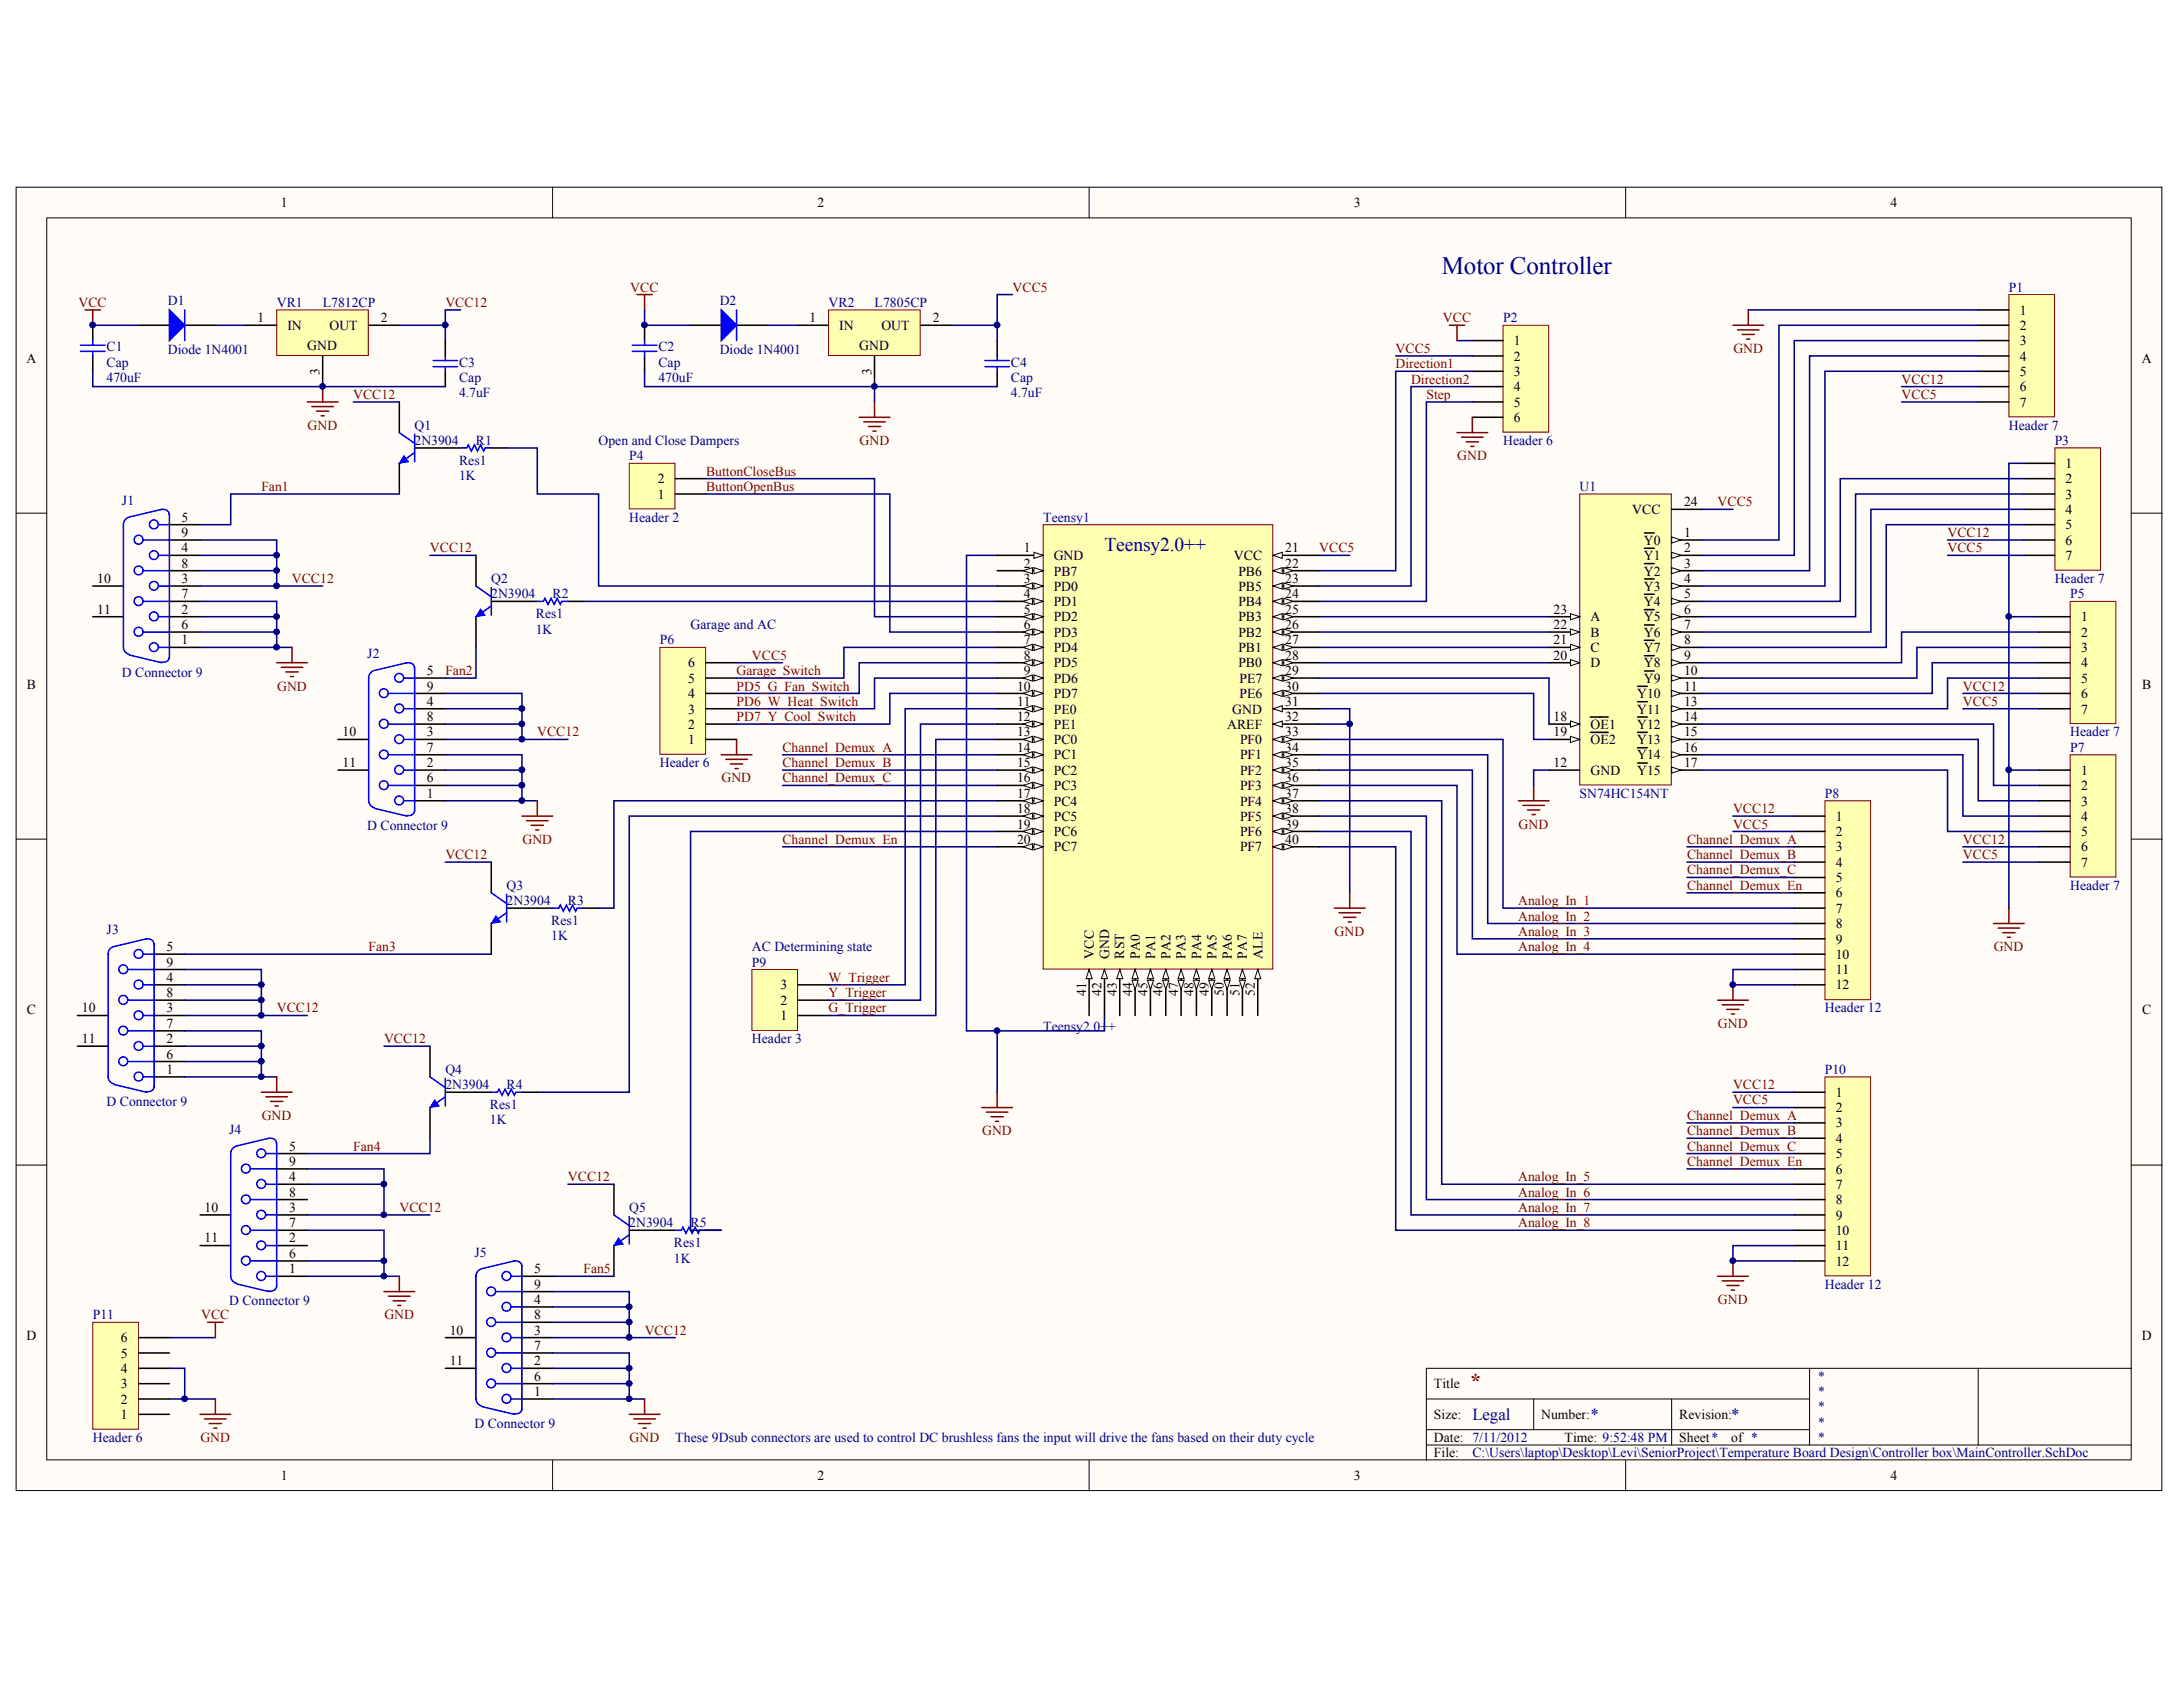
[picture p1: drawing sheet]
<svg xmlns="http://www.w3.org/2000/svg" width="269mm" height="207mm" viewBox="0 0 269 207" stroke-linecap="round" stroke-linejoin="round" font-family="sans-serif">
<defs><g id="words">
<text font-size="3.1" fill="#000080" x="177.6" y="33.7">Motor Controller</text>
<text font-size="2.6" fill="#800000" x="180.9" y="170.9">*</text>
<text font-size="2.4" fill="#000080" x="136" y="67.9">Teensy2.0++</text>
<g font-size="2.1" fill="#000080">
<text x="181.3" y="174.8">Legal</text>
<text x="195.9" y="174.8">*</text>
<text x="213.2" y="174.8">*</text>
</g>
<g font-size="1.7">
<text x="34.6" y="25.5">1</text>
<text x="100.7" y="25.5">2</text>
<text x="166.7" y="25.5">3</text>
<text x="232.8" y="25.5">4</text>
<text x="31.7" y="39.7">1</text>
<text x="35.4" y="40.6">IN</text>
<text x="40.6" y="40.6">OUT</text>
<text x="46.9" y="39.7">2</text>
<text x="99.7" y="39.7">1</text>
<text x="103.4" y="40.6">IN</text>
<text x="108.5" y="40.6">OUT</text>
<text x="114.9" y="39.7">2</text>
<text x="248.7" y="38.7">1</text>
<text x="248.7" y="40.6">2</text>
<text x="3.2" y="44.6">A</text>
<text x="37.8" y="43.1">GND</text>
<text x="39.4" y="46.2" transform="rotate(-90 39.4 46.2)">3</text>
<text x="105.8" y="43.1">GND</text>
<text x="107.3" y="46.2" transform="rotate(-90 107.3 46.2)">3</text>
<text x="186.4" y="42.5">1</text>
<text x="186.4" y="44.4">2</text>
<text x="186.4" y="46.3">3</text>
<text x="248.7" y="42.5">3</text>
<text x="248.7" y="44.4">4</text>
<text x="248.7" y="46.3">5</text>
<text x="263.7" y="44.6">A</text>
<text x="186.4" y="48.2">4</text>
<text x="186.4" y="50.1">5</text>
<text x="186.4" y="52">6</text>
<text x="248.7" y="48.2">6</text>
<text x="248.7" y="50.1">7</text>
<text x="81" y="59.5">2</text>
<text x="254.4" y="57.6">1</text>
<text x="254.4" y="59.5">2</text>
<text x="22.4" y="64.2">5</text>
<text x="81" y="61.4">1</text>
<text x="201" y="63.3">VCC</text>
<text x="207.4" y="62.3">24</text>
<text x="254.4" y="61.4">3</text>
<text x="254.4" y="63.3">4</text>
<text x="254.4" y="65.2">5</text>
<text x="12" y="71.8">10</text>
<text x="22.4" y="71.8">3</text>
<text x="22.4" y="68">4</text>
<text x="22.4" y="69.9">8</text>
<text x="22.4" y="66.1">9</text>
<text x="126.1" y="68">1</text>
<text x="126.1" y="69.9">2</text>
<text x="126.1" y="71.8">3</text>
<text x="129.8" y="69">GND</text>
<text x="129.8" y="70.9">PB7</text>
<text x="151.9" y="69">VCC</text>
<text x="152.5" y="70.9">PB6</text>
<text x="158.3" y="68">21</text>
<text x="158.3" y="69.9">22</text>
<text x="158.3" y="71.8">23</text>
<text x="202.4" y="67.1">Y0</text>
<text x="202.4" y="69">Y1</text>
<text x="202.4" y="70.9">Y2</text>
<text x="207.4" y="66.1">1</text>
<text x="207.4" y="68">2</text>
<text x="207.4" y="69.9">3</text>
<text x="207.4" y="71.8">4</text>
<text x="254.4" y="67.1">6</text>
<text x="254.4" y="69">7</text>
<text x="12" y="75.6">11</text>
<text x="22.4" y="75.6">2</text>
<text x="22.4" y="77.4">6</text>
<text x="22.4" y="73.7">7</text>
<text x="126.1" y="73.7">4</text>
<text x="126.1" y="75.6">5</text>
<text x="126.1" y="77.4">6</text>
<text x="129.8" y="72.7">PD0</text>
<text x="129.8" y="74.6">PD1</text>
<text x="129.8" y="76.5">PD2</text>
<text x="152.5" y="72.7">PB5</text>
<text x="152.5" y="74.6">PB4</text>
<text x="152.5" y="76.5">PB3</text>
<text x="158.3" y="73.7">24</text>
<text x="158.3" y="75.6">25</text>
<text x="158.3" y="77.4">26</text>
<text x="191.3" y="77.4">22</text>
<text x="191.3" y="75.6">23</text>
<text x="195.9" y="76.5">A</text>
<text x="202.4" y="72.7">Y3</text>
<text x="202.4" y="74.6">Y4</text>
<text x="202.4" y="76.5">Y5</text>
<text x="207.4" y="73.7">5</text>
<text x="207.4" y="75.6">6</text>
<text x="207.4" y="77.4">7</text>
<text x="256.3" y="76.5">1</text>
<text x="22.4" y="79.3">1</text>
<text x="52.6" y="83.1">5</text>
<text x="84.7" y="82.2">6</text>
<text x="126.1" y="79.3">7</text>
<text x="126.1" y="81.2">8</text>
<text x="126.1" y="83.1">9</text>
<text x="129.8" y="78.4">PD3</text>
<text x="129.8" y="80.3">PD4</text>
<text x="129.8" y="82.2">PD5</text>
<text x="152.5" y="78.4">PB2</text>
<text x="152.5" y="80.3">PB1</text>
<text x="152.5" y="82.2">PB0</text>
<text x="158.3" y="79.3">27</text>
<text x="158.3" y="81.2">28</text>
<text x="158.3" y="83.1">29</text>
<text x="191.3" y="81.2">20</text>
<text x="191.3" y="79.3">21</text>
<text x="195.9" y="82.2">D</text>
<text x="195.9" y="80.3">C</text>
<text x="195.9" y="78.4">B</text>
<text x="202.4" y="78.4">Y6</text>
<text x="202.4" y="80.3">Y7</text>
<text x="202.4" y="82.2">Y8</text>
<text x="207.4" y="79.3">8</text>
<text x="207.4" y="81.2">9</text>
<text x="207.4" y="83.1">10</text>
<text x="256.3" y="78.4">2</text>
<text x="256.3" y="80.3">3</text>
<text x="256.3" y="82.2">4</text>
<text x="3.3" y="84.8">B</text>
<text x="52.6" y="86.9">4</text>
<text x="52.6" y="88.8">8</text>
<text x="52.6" y="85">9</text>
<text x="84.7" y="89.7">2</text>
<text x="84.7" y="87.8">3</text>
<text x="84.7" y="85.9">4</text>
<text x="84.7" y="84">5</text>
<text x="125.2" y="85">10</text>
<text x="125.2" y="86.9">11</text>
<text x="125.2" y="88.8">12</text>
<text x="129.8" y="84">PD6</text>
<text x="129.8" y="85.9">PD7</text>
<text x="129.8" y="87.8">PE0</text>
<text x="129.8" y="89.7">PE1</text>
<text x="151.1" y="89.7">AREF</text>
<text x="151.7" y="87.8">GND</text>
<text x="152.6" y="84">PE7</text>
<text x="152.6" y="85.9">PE6</text>
<text x="158.3" y="85">30</text>
<text x="158.3" y="86.9">31</text>
<text x="158.3" y="88.8">32</text>
<text x="191.3" y="88.8">18</text>
<text x="195.9" y="89.7">OE1</text>
<text x="201.6" y="85.9">Y10</text>
<text x="201.6" y="87.8">Y11</text>
<text x="201.6" y="89.7">Y12</text>
<text x="202.4" y="84">Y9</text>
<text x="207.4" y="85">11</text>
<text x="207.4" y="86.9">13</text>
<text x="207.4" y="88.8">14</text>
<text x="256.3" y="84">5</text>
<text x="256.3" y="85.9">6</text>
<text x="256.3" y="87.8">7</text>
<text x="263.8" y="84.8">B</text>
<text x="42.2" y="94.5">11</text>
<text x="42.2" y="90.7">10</text>
<text x="52.6" y="94.5">2</text>
<text x="52.6" y="90.7">3</text>
<text x="52.6" y="92.6">7</text>
<text x="84.7" y="91.6">1</text>
<text x="125.2" y="90.7">13</text>
<text x="125.2" y="92.6">14</text>
<text x="125.2" y="94.5">15</text>
<text x="129.8" y="91.6">PC0</text>
<text x="129.8" y="93.5">PC1</text>
<text x="129.8" y="95.4">PC2</text>
<text x="152.7" y="91.6">PF0</text>
<text x="152.7" y="93.5">PF1</text>
<text x="152.7" y="95.4">PF2</text>
<text x="158.3" y="90.7">33</text>
<text x="158.3" y="92.6">34</text>
<text x="158.3" y="94.5">35</text>
<text x="191.3" y="94.5">12</text>
<text x="191.3" y="90.7">19</text>
<text x="195.9" y="95.4">GND</text>
<text x="195.9" y="91.6">OE2</text>
<text x="201.6" y="91.6">Y13</text>
<text x="201.6" y="93.5">Y14</text>
<text x="201.6" y="95.4">Y15</text>
<text x="207.4" y="90.7">15</text>
<text x="207.4" y="92.6">16</text>
<text x="207.4" y="94.5">17</text>
<text x="256.3" y="95.4">1</text>
<text x="52.6" y="98.2">1</text>
<text x="52.6" y="96.3">6</text>
<text x="125.2" y="96.3">16</text>
<text x="125.2" y="98.2">17</text>
<text x="125.2" y="100.1">18</text>
<text x="129.8" y="97.3">PC3</text>
<text x="129.8" y="99.2">PC4</text>
<text x="129.8" y="101">PC5</text>
<text x="152.7" y="97.3">PF3</text>
<text x="152.7" y="99.2">PF4</text>
<text x="152.7" y="101">PF5</text>
<text x="158.3" y="96.3">36</text>
<text x="158.3" y="98.2">37</text>
<text x="158.3" y="100.1">38</text>
<text x="226.1" y="101">1</text>
<text x="256.3" y="97.3">2</text>
<text x="256.3" y="99.2">3</text>
<text x="256.3" y="101">4</text>
<text x="125.2" y="102">19</text>
<text x="125.2" y="103.9">20</text>
<text x="129.8" y="102.9">PC6</text>
<text x="129.8" y="104.8">PC7</text>
<text x="152.7" y="102.9">PF6</text>
<text x="152.7" y="104.8">PF7</text>
<text x="158.3" y="102">39</text>
<text x="158.3" y="103.9">40</text>
<text x="226.1" y="102.9">2</text>
<text x="226.1" y="104.8">3</text>
<text x="226.1" y="106.7">4</text>
<text x="256.3" y="102.9">5</text>
<text x="256.3" y="104.8">6</text>
<text x="256.3" y="106.7">7</text>
<text x="226.1" y="108.6">5</text>
<text x="226.1" y="110.5">6</text>
<text x="226.1" y="112.4">7</text>
<text x="20.5" y="117.1">5</text>
<text x="20.5" y="119">9</text>
<text x="134.7" y="118" transform="rotate(-90 134.7 118)">VCC</text>
<text x="136.6" y="118" transform="rotate(-90 136.6 118)">GND</text>
<text x="138.4" y="118" transform="rotate(-90 138.4 118)">RST</text>
<text x="140.3" y="118" transform="rotate(-90 140.3 118)">PA0</text>
<text x="142.2" y="118" transform="rotate(-90 142.2 118)">PA1</text>
<text x="144.1" y="118" transform="rotate(-90 144.1 118)">PA2</text>
<text x="146" y="118" transform="rotate(-90 146 118)">PA3</text>
<text x="147.9" y="118" transform="rotate(-90 147.9 118)">PA4</text>
<text x="149.8" y="118" transform="rotate(-90 149.8 118)">PA5</text>
<text x="151.7" y="118" transform="rotate(-90 151.7 118)">PA6</text>
<text x="153.5" y="118" transform="rotate(-90 153.5 118)">PA7</text>
<text x="155.4" y="118" transform="rotate(-90 155.4 118)">ALE</text>
<text x="226.1" y="114.3">8</text>
<text x="226.1" y="116.2">9</text>
<text x="226.1" y="118.1">10</text>
<text x="226.1" y="119.9">11</text>
<text x="3.3" y="124.9">C</text>
<text x="10.1" y="124.6">10</text>
<text x="20.5" y="124.6">3</text>
<text x="20.5" y="120.9">4</text>
<text x="20.5" y="122.8">8</text>
<text x="96.1" y="125.6">1</text>
<text x="96.1" y="123.7">2</text>
<text x="96.1" y="121.8">3</text>
<text x="133.8" y="122.6" transform="rotate(-90 133.8 122.6)">41</text>
<text x="135.6" y="122.6" transform="rotate(-90 135.6 122.6)">42</text>
<text x="137.5" y="122.6" transform="rotate(-90 137.5 122.6)">43</text>
<text x="139.4" y="122.6" transform="rotate(-90 139.4 122.6)">44</text>
<text x="141.3" y="122.6" transform="rotate(-90 141.3 122.6)">45</text>
<text x="143.2" y="122.6" transform="rotate(-90 143.2 122.6)">46</text>
<text x="145.1" y="122.6" transform="rotate(-90 145.1 122.6)">47</text>
<text x="147" y="122.6" transform="rotate(-90 147 122.6)">48</text>
<text x="148.9" y="122.6" transform="rotate(-90 148.9 122.6)">49</text>
<text x="150.7" y="122.6" transform="rotate(-90 150.7 122.6)">50</text>
<text x="152.6" y="122.6" transform="rotate(-90 152.6 122.6)">51</text>
<text x="154.5" y="122.6" transform="rotate(-90 154.5 122.6)">52</text>
<text x="226.1" y="121.8">12</text>
<text x="263.8" y="124.9">C</text>
<text x="10.1" y="128.4">11</text>
<text x="20.5" y="128.4">2</text>
<text x="20.5" y="130.3">6</text>
<text x="20.5" y="126.5">7</text>
<text x="20.5" y="132.2">1</text>
<text x="226.1" y="135.1">1</text>
<text x="226.1" y="136.9">2</text>
<text x="35.6" y="141.7">5</text>
<text x="35.6" y="143.5">9</text>
<text x="226.1" y="138.8">3</text>
<text x="226.1" y="140.7">4</text>
<text x="226.1" y="142.6">5</text>
<text x="25.2" y="149.2">10</text>
<text x="35.6" y="149.2">3</text>
<text x="35.6" y="145.4">4</text>
<text x="35.6" y="147.3">8</text>
<text x="226.1" y="144.5">6</text>
<text x="226.1" y="146.4">7</text>
<text x="226.1" y="148.2">8</text>
<text x="25.2" y="153">11</text>
<text x="35.6" y="153">2</text>
<text x="35.6" y="154.9">6</text>
<text x="35.6" y="151.1">7</text>
<text x="226.1" y="150.1">9</text>
<text x="226.1" y="152">10</text>
<text x="226.1" y="153.9">11</text>
<text x="226.1" y="155.8">12</text>
<text x="35.6" y="156.8">1</text>
<text x="65.8" y="160.6">4</text>
<text x="65.8" y="156.8">5</text>
<text x="65.8" y="158.7">9</text>
<text x="3.2" y="165">D</text>
<text x="14.9" y="167.1">5</text>
<text x="14.9" y="165.3">6</text>
<text x="55.4" y="164.3">10</text>
<text x="65.8" y="164.3">3</text>
<text x="65.8" y="166.2">7</text>
<text x="65.8" y="162.4">8</text>
<text x="263.7" y="165">D</text>
<text x="14.9" y="172.8">2</text>
<text x="14.9" y="170.9">3</text>
<text x="14.9" y="169">4</text>
<text x="55.4" y="168.1">11</text>
<text x="65.8" y="171.9">1</text>
<text x="65.8" y="168.1">2</text>
<text x="65.8" y="170">6</text>
<text x="176.6" y="170.9">Title</text>
<text x="14.9" y="174.7">1</text>
<text x="176.6" y="174.7">Size:</text>
<text x="176.6" y="177.5">Date: 7/11/2012</text>
<text x="176.6" y="179.4">File:</text>
<text x="189.8" y="174.7">Number:</text>
<text x="192.7" y="177.5">Time: 9:52:48 PM</text>
<text x="206.8" y="174.7">Revision:</text>
<text x="206.8" y="177.5">Sheet*</text>
<text x="213.2" y="177.5">of *</text>
<text x="34.6" y="182.3">1</text>
<text x="100.7" y="182.3">2</text>
<text x="166.7" y="182.3">3</text>
<text x="232.8" y="182.3">4</text>
</g>
<g font-size="1.7" fill="#800000">
<text x="77.6" y="35.9">VCC</text>
<text x="124.7" y="35.9">VCC5</text>
<text x="9.7" y="37.8">VCC</text>
<text x="54.8" y="37.8">VCC12</text>
<text x="177.7" y="39.7">VCC</text>
<text x="171.9" y="43.5">VCC5</text>
<text x="171.9" y="45.4">Direction1</text>
<text x="173.8" y="47.3">Direction2</text>
<text x="213.4" y="43.5">GND</text>
<text x="234.2" y="47.3">VCC12</text>
<text x="37.9" y="52.9">GND</text>
<text x="43.5" y="49.1">VCC12</text>
<text x="175.7" y="49.1">Step</text>
<text x="234.2" y="49.1">VCC5</text>
<text x="86.9" y="58.5">ButtonCloseBus</text>
<text x="105.8" y="54.8">GND</text>
<text x="179.4" y="56.7">GND</text>
<text x="32.2" y="60.4">Fan1</text>
<text x="86.9" y="60.4">ButtonOpenBus</text>
<text x="211.5" y="62.3">VCC5</text>
<text x="35.9" y="71.8">VCC12</text>
<text x="52.9" y="68">VCC12</text>
<text x="162.4" y="68">VCC5</text>
<text x="239.8" y="68">VCC5</text>
<text x="239.8" y="66.1">VCC12</text>
<text x="54.8" y="83.1">Fan2</text>
<text x="90.7" y="83.1">Garage_Switch</text>
<text x="92.6" y="81.2">VCC5</text>
<text x="34.1" y="85">GND</text>
<text x="90.7" y="85">PD5_G_Fan_Switch</text>
<text x="90.7" y="88.8">PD7_Y_Cool_Switch</text>
<text x="90.7" y="86.9">PD6_W_Heat_Switch</text>
<text x="241.7" y="86.9">VCC5</text>
<text x="241.7" y="85">VCC12</text>
<text x="66.1" y="90.7">VCC12</text>
<text x="96.3" y="92.6">Channel_Demux_A</text>
<text x="96.3" y="94.5">Channel_Demux_B</text>
<text x="88.8" y="96.3">GND</text>
<text x="96.3" y="96.3">Channel_Demux_C</text>
<text x="213.4" y="100.1">VCC12</text>
<text x="54.8" y="105.8">VCC12</text>
<text x="64.3" y="103.9">GND</text>
<text x="96.3" y="103.9">Channel_Demux_En</text>
<text x="187" y="102">GND</text>
<text x="207.8" y="103.9">Channel_Demux_A</text>
<text x="207.8" y="105.8">Channel_Demux_B</text>
<text x="207.8" y="107.7">Channel_Demux_C</text>
<text x="213.4" y="102">VCC5</text>
<text x="241.7" y="105.8">VCC5</text>
<text x="241.7" y="103.9">VCC12</text>
<text x="187" y="111.4">Analog_In_1</text>
<text x="187" y="113.3">Analog_In_2</text>
<text x="207.8" y="109.6">Channel_Demux_En</text>
<text x="45.4" y="117.1">Fan3</text>
<text x="164.3" y="115.2">GND</text>
<text x="187" y="115.2">Analog_In_3</text>
<text x="187" y="117.1">Analog_In_4</text>
<text x="245.5" y="117.1">GND</text>
<text x="34.1" y="124.6">VCC12</text>
<text x="102" y="124.6">G_Trigger</text>
<text x="102" y="122.8">Y_Trigger</text>
<text x="102" y="120.9">W_Trigger</text>
<text x="47.3" y="128.4">VCC12</text>
<text x="211.6" y="126.5">GND</text>
<text x="32.2" y="137.9">GND</text>
<text x="207.8" y="137.9">Channel_Demux_A</text>
<text x="213.4" y="134.1">VCC12</text>
<text x="213.4" y="136">VCC5</text>
<text x="43.5" y="141.7">Fan4</text>
<text x="120.9" y="139.8">GND</text>
<text x="207.8" y="139.8">Channel_Demux_B</text>
<text x="207.8" y="141.7">Channel_Demux_C</text>
<text x="207.8" y="143.5">Channel_Demux_En</text>
<text x="49.2" y="149.2">VCC12</text>
<text x="69.9" y="145.4">VCC12</text>
<text x="187" y="145.4">Analog_In_5</text>
<text x="187" y="147.3">Analog_In_6</text>
<text x="187" y="149.2">Analog_In_7</text>
<text x="187" y="151.1">Analog_In_8</text>
<text x="71.8" y="156.8">Fan5</text>
<text x="211.6" y="160.6">GND</text>
<text x="24.8" y="162.4">VCC</text>
<text x="47.3" y="162.4">GND</text>
<text x="79.4" y="164.3">VCC12</text>
<text x="24.7" y="177.5">GND</text>
<text x="77.5" y="177.5">GND</text>
</g>
<g font-size="1.7" fill="#000080">
<text x="247.4" y="35.9">P1</text>
<text x="20.7" y="37.6">D1</text>
<text x="34.1" y="37.8">VR1</text>
<text x="39.7" y="37.8">L7812CP</text>
<text x="88.6" y="37.6">D2</text>
<text x="102" y="37.8">VR2</text>
<text x="107.7" y="37.8">L7805CP</text>
<text x="185.1" y="39.7">P2</text>
<text x="13.1" y="47">470uF</text>
<text x="13.1" y="43.2">C1</text>
<text x="13.1" y="45.1">Cap</text>
<text x="20.7" y="43.6">Diode 1N4001</text>
<text x="56.5" y="45.1">C3</text>
<text x="56.5" y="47">Cap</text>
<text x="81.1" y="47">470uF</text>
<text x="81.1" y="43.2">C2</text>
<text x="81.1" y="45.1">Cap</text>
<text x="88.6" y="43.6">Diode 1N4001</text>
<text x="124.5" y="45.1">C4</text>
<text x="124.5" y="47">Cap</text>
<text x="51" y="52.9">Q1</text>
<text x="56.5" y="48.9">4.7uF</text>
<text x="124.5" y="48.9">4.7uF</text>
<text x="247.4" y="52.9">Header 7</text>
<text x="51" y="54.8">2N3904</text>
<text x="56.5" y="59.1">1K</text>
<text x="56.5" y="57.2">Res1</text>
<text x="58.6" y="54.8">R1</text>
<text x="73.7" y="54.8">Open and Close Dampers</text>
<text x="77.5" y="56.7">P4</text>
<text x="185.1" y="54.8">Header 6</text>
<text x="253" y="54.8">P3</text>
<text x="15" y="62.1">J1</text>
<text x="77.5" y="64.2">Header 2</text>
<text x="128.4" y="64.2">Teensy1</text>
<text x="194.5" y="60.4">U1</text>
<text x="60.5" y="71.8">Q2</text>
<text x="253" y="71.8">Header 7</text>
<text x="60.5" y="73.7">2N3904</text>
<text x="66" y="76.1">Res1</text>
<text x="68" y="73.7">R2</text>
<text x="85" y="77.4">Garage and AC</text>
<text x="254.9" y="73.7">P5</text>
<text x="15" y="83.3">D Connector 9</text>
<text x="45.2" y="81">J2</text>
<text x="66" y="78">1K</text>
<text x="81.2" y="79.3">P6</text>
<text x="81.2" y="94.5">Header 6</text>
<text x="254.9" y="90.7">Header 7</text>
<text x="254.9" y="92.6">P7</text>
<text x="194.5" y="98.2">SN74HC154NT</text>
<text x="224.7" y="98.2">P8</text>
<text x="45.2" y="102.2">D Connector 9</text>
<text x="62.4" y="109.6">Q3</text>
<text x="62.4" y="111.4">2N3904</text>
<text x="67.9" y="113.9">Res1</text>
<text x="69.9" y="111.4">R3</text>
<text x="254.9" y="109.6">Header 7</text>
<text x="13.1" y="115">J3</text>
<text x="67.9" y="115.8">1K</text>
<text x="92.6" y="119">P9</text>
<text x="92.6" y="117.1">AC Determining state</text>
<text x="224.7" y="124.6">Header 12</text>
<text x="92.6" y="128.4">Header 3</text>
<text x="128.4" y="126.9">Teensy2.0++</text>
<text x="13.1" y="136.2">D Connector 9</text>
<text x="54.8" y="132.2">Q4</text>
<text x="54.8" y="134.1">2N3904</text>
<text x="60.3" y="136.6">Res1</text>
<text x="62.4" y="134.1">R4</text>
<text x="224.7" y="132.2">P10</text>
<text x="28.2" y="139.6">J4</text>
<text x="60.3" y="138.4">1K</text>
<text x="77.5" y="149.2">Q5</text>
<text x="58.4" y="154.7">J5</text>
<text x="77.5" y="151.1">2N3904</text>
<text x="83" y="155.5">1K</text>
<text x="83" y="153.6">Res1</text>
<text x="85" y="151.1">R5</text>
<text x="28.2" y="160.7">D Connector 9</text>
<text x="224.7" y="158.7">Header 12</text>
<text x="11.4" y="162.4">P11</text>
<text x="223.8" y="170">*</text>
<text x="223.8" y="171.9">*</text>
<text x="223.8" y="173.7">*</text>
<text x="11.4" y="177.5">Header 6</text>
<text x="58.4" y="175.9">D Connector 9</text>
<text x="83.1" y="177.5">These 9Dsub connectors are used to control DC brushless fans the input will drive the fans based on their duty cycle</text>
<text x="181.3" y="179.4">C:\Users\laptop\Desktop\Levi\SeniorProject\Temperature Board Design\Controller box\MainController.SchDoc</text>
<text x="223.8" y="175.6">*</text>
<text x="223.8" y="177.5">*</text>
</g>
</g></defs>
<g fill="#fffcf8" stroke="#000" stroke-width=".12">
<path d="M2 23h264.2v160.5h-264.2z"/>
<path d="M5.8 26.8h256.6v152.9h-256.6z"/>
</g>
<g fill="none" stroke="#000" stroke-width=".12">
<path d="M68 23v3.8M134.1 23v3.8M200.2 23v3.8M2 63.2h3.8M262.5 63.2h3.8M2 103.3h3.8M262.5 103.3h3.8M2 143.4h3.8M262.5 143.4h3.8M68 179.8v3.8M134.1 179.8v3.8M175.6 172.2h47.2"/>
<path d="M175.6 177.9h86.9M175.6 176h47.2M188.9 172.2v3.8M200.2 179.8v3.8M205.8 172.2v5.7M222.8 168.5v9.4M243.6 168.5h-68v11.3M262.5 168.5h-18.9v9.4"/>
</g>
<g fill="none" stroke="#00f" stroke-width=".19">
<path d="M22.7 38.2v3.7M9.9 43.3h3M9.9 42.5h3M11.4 41.9v.6M11.4 43.3v.5M53.3 45.1h3M53.3 44.4h3M54.8 43.8v.6M54.8 45.1v.6M15.9 63.7a.92 .92 0 0 0-.7 .9v15.1a.92 .92 0 0 0 .7 .9M17.6 77.8h3.3M17.6 74h3.3"/>
<path d="M17.6 70.3h3.3M17.6 66.5h3.3M19.5 75.9h1.4M19.5 79.7h1.4M19.5 72.1h1.4M19.5 68.4h1.4M19.5 64.6h1.4M19.8 62.7a.71 .71 0 0 1 1 .6M19.9 62.7l-3.9 1M20.9 63.3v17.7M16 80.6l3.9 1M20.8 81a.69 .69 0 0 1-1 .5"/>
<path d="M46.1 82.5a.93 .93 0 0 0-.7 1v15.1a.92 .92 0 0 0 .7 .9M46.2 99.5l3.9 1M47.9 96.7h3.2M47.9 92.9h3.2M47.9 89.1h3.2M47.9 85.4h3.2M49.7 94.8h1.4M49.7 98.6h1.4M49.7 91h1.4M49.7 87.3h1.4M49.7 83.5h1.4M50 81.6a.71 .71 0 0 1 1 .6"/>
<path d="M50.1 81.6l-3.9 .9M51 99.9a.69 .69 0 0 1-1 .5M51.1 82.2v17.7M14 116.5a.93 .93 0 0 0-.7 1v15.1a.92 .92 0 0 0 .7 .8M15.8 119.4h3.2M17.6 117.5h1.4M17.9 115.6a.71 .71 0 0 1 1 .6M18 115.6l-3.9 .9M19 116.2v17.7M14.1 133.5l3.9 1M15.8 130.7h3.2M15.8 126.9h3.2"/>
<path d="M15.8 123.1h3.2M17.6 128.8h1.4M17.6 132.6h1.4M17.6 125h1.4M17.6 121.2h1.4M18.9 133.8a.69 .69 0 0 1-.9 .6M29.1 141.1a.92 .92 0 0 0-.7 .9v15.1a.92 .92 0 0 0 .7 .9M29.2 158.1l3.9 .9M30.9 155.2h3.2M30.9 151.5h3.2M30.9 147.7h3.2M30.9 143.9h3.2"/>
<path d="M32.8 157.1h1.3M32.8 153.4h1.3M32.8 149.6h1.3M32.8 145.8h1.3M32.8 142h1.3M33 140.2a.71 .71 0 0 1 1 .6M33.1 140.1l-3.9 1M34 158.4a.69 .69 0 0 1-.9 .5M34.1 140.7v17.8M59.3 156.2a.92 .92 0 0 0-.7 .9v15.1a.92 .92 0 0 0 .7 .9M61.1 159h3.2M63 157.1h1.3"/>
<path d="M63.2 155.3a.71 .71 0 0 1 1 .6M63.3 155.2l-3.9 1M64.3 155.8v17.8M59.4 173.2l3.9 .9M61.1 170.3h3.2M61.1 166.6h3.2M61.1 162.8h3.2M63 168.5h1.3M63 172.2h1.3M63 164.7h1.3M63 160.9h1.3M64.2 173.5a.69 .69 0 0 1-.9 .5"/>
<circle cx="17.1" cy="66.4" r=".55"/>
<circle cx="17.1" cy="77.8" r=".55"/>
<circle cx="17.1" cy="70.2" r=".54"/>
<circle cx="17.1" cy="74" r=".54"/>
<circle cx="19" cy="64.6" r=".55"/>
<circle cx="19" cy="75.9" r=".55"/>
<circle cx="19" cy="79.7" r=".54"/>
<circle cx="19" cy="68.3" r=".54"/>
<circle cx="19" cy="72.1" r=".54"/>
<circle cx="47.3" cy="89.1" r=".55"/>
<circle cx="47.3" cy="96.7" r=".54"/>
<circle cx="47.3" cy="85.3" r=".54"/>
<circle cx="47.3" cy="92.9" r=".54"/>
<circle cx="49.2" cy="98.5" r=".55"/>
<circle cx="49.2" cy="87.2" r=".55"/>
<circle cx="49.2" cy="94.8" r=".54"/>
<circle cx="49.2" cy="83.5" r=".54"/>
<circle cx="49.2" cy="91" r=".54"/>
<circle cx="15.2" cy="119.3" r=".54"/>
<circle cx="17.1" cy="117.4" r=".54"/>
<circle cx="15.2" cy="123.1" r=".55"/>
<circle cx="15.2" cy="126.9" r=".54"/>
<circle cx="15.2" cy="130.7" r=".54"/>
<circle cx="17.1" cy="132.5" r=".55"/>
<circle cx="17.1" cy="121.2" r=".55"/>
<circle cx="17.1" cy="125" r=".54"/>
<circle cx="17.1" cy="128.8" r=".54"/>
<circle cx="30.3" cy="143.9" r=".55"/>
<circle cx="30.3" cy="155.2" r=".55"/>
<circle cx="30.3" cy="151.4" r=".54"/>
<circle cx="30.3" cy="147.7" r=".54"/>
<circle cx="32.2" cy="145.8" r=".55"/>
<circle cx="32.2" cy="157.1" r=".55"/>
<circle cx="32.2" cy="153.3" r=".54"/>
<circle cx="32.2" cy="149.5" r=".54"/>
<circle cx="32.2" cy="142" r=".54"/>
<circle cx="60.5" cy="159" r=".54"/>
<circle cx="62.4" cy="157.1" r=".55"/>
<circle cx="60.5" cy="166.5" r=".55"/>
<circle cx="60.5" cy="162.8" r=".54"/>
<circle cx="60.5" cy="170.3" r=".54"/>
<circle cx="62.4" cy="168.4" r=".55"/>
<circle cx="62.4" cy="160.9" r=".54"/>
<circle cx="62.4" cy="172.2" r=".54"/>
<circle cx="62.4" cy="164.7" r=".54"/>
</g>
<g fill="none" stroke="#000" stroke-width=".19">
<path d="M11.4 40v1.9M11.4 43.8v1.9M17.1 40h3.8M22.7 40h3.8M54.8 41.9v1.9M54.8 45.7v1.9M11.4 75.9h3.8M11.4 72.1h3.8M20.9 79.7h3.7M20.9 75.9h3.7M20.9 72.1h3.7M20.9 68.4h3.7"/>
<path d="M20.9 64.6h3.7M20.9 77.8h3.7M20.9 74h3.7M20.9 70.3h3.7M20.9 66.5h3.7M41.6 94.8h3.8M41.6 91h3.8M51.1 98.6h3.7M51.1 94.8h3.7M51.1 91h3.7M51.1 87.3h3.7M51.1 83.5h3.7"/>
<path d="M51.1 96.7h3.7M51.1 92.9h3.7M51.1 89.1h3.7M51.1 85.4h3.7M19 117.5h3.7M19 119.4h3.7M9.5 128.8h3.8M9.5 125h3.8M19 132.6h3.7M19 128.8h3.7M19 125h3.7M19 121.2h3.7"/>
<path d="M19 130.7h3.7M19 126.9h3.7M19 123.1h3.7M24.6 153.4h3.8M24.6 149.6h3.8M34.1 157.1h3.7M34.1 153.4h3.7M34.1 149.6h3.7M34.1 145.8h3.7M34.1 142h3.7M34.1 155.2h3.7M34.1 151.5h3.7"/>
<path d="M34.1 147.7h3.7M34.1 143.9h3.7M64.3 157.1h3.7M64.3 159h3.7M54.8 168.5h3.8M54.8 164.7h3.8M64.3 172.2h3.7M64.3 168.5h3.7M64.3 164.7h3.7M64.3 160.9h3.7M64.3 170.3h3.7M64.3 166.6h3.7"/>
<path d="M64.3 162.8h3.7"/>
</g>
<g fill="none" stroke="#000080" stroke-width=".19">
<path d="M11.4 45.7v1.9h43.4M26.5 40h3.8M49.2 40h5.6M24.6 79.7h11.4M24.6 72.1h15.1M24.6 75.9h9.5M24.6 68.4h9.5M34.1 70.3v1.8M34.1 77.8v1.9M71.8 74h51M54.8 98.6h11.4M54.8 91h15.1"/>
<path d="M54.8 94.8h9.5M54.8 87.3h9.5M22.7 132.6h11.4M22.7 125h15.1M22.7 128.8h9.5M22.7 121.2h9.5M37.8 157.1h11.4M37.8 149.6h15.1M37.8 145.8h9.5M47.3 155.2v1.9M68 159h9.5v5.7M68 166.6h9.5v5.6"/>
<path d="M68 172.2h11.4M68 164.7h15.2M68 168.5h9.5M68 160.9h9.5"/>
</g>
<g fill="none" stroke="#800000" stroke-width=".19">
<path d="M37.8 49.5h3.8M38.4 50.1h2.7M39 50.6h1.5M39.5 51.2h.4M39.7 47.6v1.9M36 79.7v1.9M34.1 81.6h3.7M34.6 82.2h2.7M35.2 82.7h1.5M35.8 83.3h.3M66.2 98.6v1.9M64.3 100.5h3.7"/>
<path d="M64.8 101h2.7M65.4 101.6h1.5M66 102.2h.4M32.2 134.5h3.8M32.8 135h2.6M33.3 135.6h1.5M33.9 136.2h.4M34.1 132.6v1.9M47.3 159h3.8M47.9 159.6h2.6M49.2 157.1v1.9M48.4 160.2h1.5"/>
<path d="M49 160.7h.4M77.5 174.1h3.8M78.1 174.7h2.6M78.6 175.3h1.5M79.2 175.8h.4M79.4 172.2v1.9"/>
</g>
<path d="M20.9 38.2l1.8 1.8-1.8 1.9z" fill="#00f" stroke="#00f" stroke-width=".19"/>
<path d="M34.1 38.2h11.3v5.6h-11.3z" fill="#ffffb0" stroke="#800000" stroke-width=".12"/>
<path d="M30.3 40h3.8M39.7 43.8v3.8M45.4 40h3.8M79.4 40v1.9M79.4 43.8v1.9M85 40h3.8M90.7 40h3.8M122.8 41.9v1.9M122.8 45.7v1.9" fill="none" stroke="#000" stroke-width=".19"/>
<path d="M10.5 38.2h1.9M11.4 38.2v1.8M105.8 51.4h3.8M106.4 51.9h2.6M106.9 52.5h1.5M107.5 53.1h.4M107.7 49.5v1.9" fill="none" stroke="#800000" stroke-width=".19"/>
<path d="M56.7 38.2h-1.9v3.7M11.4 40h5.7M79.4 45.7v1.9h43.4M94.5 40h3.8M117.1 40h5.7" fill="none" stroke="#000080" stroke-width=".19"/>
<path d="M90.7 38.2v3.7M77.9 43.3h3M77.9 42.5h3M79.4 41.9v.6M79.4 43.3v.5M121.3 45.1h3M121.3 44.4h3M122.8 43.8v.6M122.8 45.1v.6" fill="none" stroke="#00f" stroke-width=".19"/>
<path d="M88.8 38.2l1.9 1.8-1.9 1.9z" fill="#00f" stroke="#00f" stroke-width=".19"/>
<path d="M102 38.2h11.3v5.6h-11.3z" fill="#ffffb0" stroke="#800000" stroke-width=".12"/>
<path d="M98.3 40h3.7M107.7 43.8v3.8M113.4 40h3.7" fill="none" stroke="#000" stroke-width=".19"/>
<path d="M78.4 36.3h1.9M79.4 36.3v1.9M164.3 111.8h3.8M164.9 112.4h2.6M165.5 112.9h1.5M166 113.5h.4M166.2 109.9v1.9M120.9 136.4h3.8M121.5 136.9h2.6M122 137.5h1.5M122.6 138.1h.4M122.8 134.5v1.9" fill="none" stroke="#800000" stroke-width=".19"/>
<path d="M79.4 38.2v1.8h5.6M124.7 36.3h-1.9v5.6M107.7 47.6v1.9M24.6 74h9.5v3.8h-9.5M24.6 66.5h9.5v3.8h-9.5M122.8 68.4h-3.8v58.5h3.8M54.8 96.7h9.5M54.8 89.1h9.5M162.4 87.3h3.8v22.6M22.7 130.7h9.5M22.7 123.1h9.5M37.8 143.9h9.5v5.7" fill="none" stroke="#000080" stroke-width=".19"/>
<path d="M194.5 60.8h11.3v35.8h-11.3z" fill="#ffffb0" stroke="#800000" stroke-width=".12"/>
<path d="M205.8 66.5h3.8" fill="none" stroke="#000" stroke-width=".19"/>
<path d="M205.8 66.1l1.2 .4-1.2 .4z" fill="#fffcf8" stroke="#000" stroke-width=".12"/>
<path d="M202.5 65.6h1.2M205.8 68.4h3.8" fill="none" stroke="#000" stroke-width=".19"/>
<path d="M205.8 68l1.2 .4-1.2 .3z" fill="#fffcf8" stroke="#000" stroke-width=".12"/>
<path d="M202.5 67.5h1.2M205.8 70.3h3.8" fill="none" stroke="#000" stroke-width=".19"/>
<path d="M205.8 69.9l1.2 .4-1.2 .3z" fill="#fffcf8" stroke="#000" stroke-width=".12"/>
<path d="M202.5 69.4h1.2M205.8 72.1h3.8" fill="none" stroke="#000" stroke-width=".19"/>
<path d="M205.8 71.8l1.2 .3-1.2 .4z" fill="#fffcf8" stroke="#000" stroke-width=".12"/>
<path d="M202.5 71.3h1.2M205.8 74h3.8" fill="none" stroke="#000" stroke-width=".19"/>
<path d="M205.8 73.7l1.2 .3-1.2 .4z" fill="#fffcf8" stroke="#000" stroke-width=".12"/>
<path d="M202.5 73.2h1.2M205.8 75.9h3.8" fill="none" stroke="#000" stroke-width=".19"/>
<path d="M205.8 75.5l1.2 .4-1.2 .4z" fill="#fffcf8" stroke="#000" stroke-width=".12"/>
<path d="M202.5 75.1h1.2M205.8 77.8h3.8" fill="none" stroke="#000" stroke-width=".19"/>
<path d="M205.8 77.4l1.2 .4-1.2 .4z" fill="#fffcf8" stroke="#000" stroke-width=".12"/>
<path d="M202.5 76.9h1.2M205.8 79.7h3.8" fill="none" stroke="#000" stroke-width=".19"/>
<path d="M205.8 79.3l1.2 .4-1.2 .4z" fill="#fffcf8" stroke="#000" stroke-width=".12"/>
<path d="M202.5 78.8h1.2M205.8 81.6h3.8" fill="none" stroke="#000" stroke-width=".19"/>
<path d="M205.8 81.2l1.2 .4-1.2 .4z" fill="#fffcf8" stroke="#000" stroke-width=".12"/>
<path d="M202.5 80.7h1.2M205.8 83.5h3.8" fill="none" stroke="#000" stroke-width=".19"/>
<path d="M205.8 83.1l1.2 .4-1.2 .4z" fill="#fffcf8" stroke="#000" stroke-width=".12"/>
<path d="M202.5 82.6h1.2M205.8 85.4h3.8" fill="none" stroke="#000" stroke-width=".19"/>
<path d="M205.8 85l1.2 .4-1.2 .3z" fill="#fffcf8" stroke="#000" stroke-width=".12"/>
<path d="M190.7 94.8h3.8M201.7 84.5h1.1M205.8 87.3h3.8" fill="none" stroke="#000" stroke-width=".19"/>
<path d="M205.8 86.9l1.2 .4-1.2 .3z" fill="#fffcf8" stroke="#000" stroke-width=".12"/>
<path d="M201.7 86.4h1.1M205.8 89.1h3.8" fill="none" stroke="#000" stroke-width=".19"/>
<path d="M205.8 88.8l1.2 .3-1.2 .4z" fill="#fffcf8" stroke="#000" stroke-width=".12"/>
<path d="M201.7 88.3h1.1M205.8 91h3.8" fill="none" stroke="#000" stroke-width=".19"/>
<path d="M205.8 90.7l1.2 .3-1.2 .4z" fill="#fffcf8" stroke="#000" stroke-width=".12"/>
<path d="M201.7 90.2h1.1M205.8 92.9h3.8" fill="none" stroke="#000" stroke-width=".19"/>
<path d="M205.8 92.5l1.2 .4-1.2 .4z" fill="#fffcf8" stroke="#000" stroke-width=".12"/>
<path d="M201.7 92.1h1.1M205.8 94.8h3.8" fill="none" stroke="#000" stroke-width=".19"/>
<path d="M205.8 94.4l1.2 .4-1.2 .4z" fill="#fffcf8" stroke="#000" stroke-width=".12"/>
<path d="M190.7 89.1h3.8M201.7 93.9h1.1" fill="none" stroke="#000" stroke-width=".19"/>
<path d="M193.4 88.8l1.1 .3-1.1 .4z" fill="#fffcf8" stroke="#000" stroke-width=".12"/>
<path d="M190.7 91h3.8M195.8 88.3h2.2" fill="none" stroke="#000" stroke-width=".19"/>
<path d="M193.4 90.7l1.1 .3-1.1 .4z" fill="#fffcf8" stroke="#000" stroke-width=".12"/>
<path d="M190.7 81.6h3.8M195.8 90.2h2.2" fill="none" stroke="#000" stroke-width=".19"/>
<path d="M193.4 81.2l1.1 .4-1.1 .4z" fill="#fffcf8" stroke="#000" stroke-width=".12"/>
<path d="M190.7 79.7h3.8" fill="none" stroke="#000" stroke-width=".19"/>
<path d="M193.4 79.3l1.1 .4-1.1 .4z" fill="#fffcf8" stroke="#000" stroke-width=".12"/>
<path d="M190.7 77.8h3.8" fill="none" stroke="#000" stroke-width=".19"/>
<path d="M193.4 77.4l1.1 .4-1.1 .4z" fill="#fffcf8" stroke="#000" stroke-width=".12"/>
<path d="M190.7 75.9h3.8" fill="none" stroke="#000" stroke-width=".19"/>
<path d="M193.4 75.5l1.1 .4-1.1 .4z" fill="#fffcf8" stroke="#000" stroke-width=".12"/>
<path d="M205.8 62.7h3.8" fill="none" stroke="#000" stroke-width=".19"/>
<path d="M162.4 75.9h28.3M162.4 77.8h28.3M162.4 79.7h28.3M162.4 68.4h3.8M209.6 62.7h3.8M162.4 83.5h28.3v5.6M162.4 85.4h26.5v5.6h1.8M162.4 81.6h28.3M190.7 94.8h-1.8v1.9" fill="none" stroke="#000080" stroke-width=".19"/>
<path d="M187 98.6h3.7M187.5 99.2h2.7M188.1 99.7h1.5M188.9 96.7v1.9M188.7 100.3h.3" fill="none" stroke="#800000" stroke-width=".19"/>
<path d="M185.1 40h5.6v13.2h-5.6z" fill="#ffffb0" stroke="#800000" stroke-width=".12"/>
<path d="M181.3 41.9h3.8M181.3 43.8h3.8M181.3 45.7h3.8M181.3 47.6h3.8M181.3 49.5h3.8M181.3 51.4h3.8" fill="none" stroke="#000" stroke-width=".19"/>
<path d="M171.9 43.8h9.4M179.4 41.9h1.9M181.3 49.5h-5.7v24.5h-13.2M181.3 47.6h-7.5v24.5h-11.4M181.3 45.7h-9.4v24.6h-9.5" fill="none" stroke="#000080" stroke-width=".19"/>
<path d="M178.5 40h1.9M179.4 40v1.9M179.4 53.3h3.8M180 53.8h2.6M180.6 54.4h1.5M181.1 55h.4M181.3 51.4v1.9" fill="none" stroke="#800000" stroke-width=".19"/>
<path d="M77.5 57h5.6v5.7h-5.6z" fill="#ffffb0" stroke="#800000" stroke-width=".12"/>
<path d="M83.2 58.9h3.7M83.2 60.8h3.7" fill="none" stroke="#000" stroke-width=".19"/>
<path d="M86.9 58.9h20.8v17h15.1M86.9 60.8h22.7v17h13.2" fill="none" stroke="#000080" stroke-width=".19"/>
<path d="M81.3 79.7h5.6v13.2h-5.6z" fill="#ffffb0" stroke="#800000" stroke-width=".12"/>
<path d="M86.9 91h3.8M86.9 89.1h3.8M86.9 87.3h3.8M86.9 85.4h3.8M86.9 83.5h3.8M86.9 81.6h3.8" fill="none" stroke="#000" stroke-width=".19"/>
<path d="M122.8 79.7h-18.9v3.8h-13.2M90.7 81.6h5.7M122.8 81.6h-17v3.8h-15.1M122.8 83.5h-15.1v3.8h-17M122.8 85.4h-13.2v3.7h-18.9M136 125v1.9h-13.2v7.6" fill="none" stroke="#000080" stroke-width=".19"/>
<path d="M88.8 92.9h3.8M89.4 93.5h2.6M89.9 94.1h1.6M90.5 94.6h.4M90.7 91v1.9" fill="none" stroke="#800000" stroke-width=".19"/>
<path d="M92.6 119.4h5.6v7.5h-5.6z" fill="#ffffb0" stroke="#800000" stroke-width=".12"/>
<path d="M98.3 125h3.7M98.3 123.1h3.7M98.3 121.2h3.7" fill="none" stroke="#000" stroke-width=".19"/>
<path d="M96.4 92.9h26.4M96.4 94.8h26.4M96.4 96.7h26.4M122.8 87.3h-11.3v33.9h-9.5M122.8 89.1h-9.4v34h-11.4M122.8 91h-7.6v34h-13.2M96.4 104.3h26.4" fill="none" stroke="#000080" stroke-width=".19"/>
<path d="M224.7 98.6h5.6v24.5h-5.6z" fill="#ffffb0" stroke="#800000" stroke-width=".12"/>
<path d="M220.9 100.5h3.8M220.9 102.4h3.8M220.9 104.3h3.8M220.9 106.1h3.8M220.9 108h3.8M220.9 109.9h3.8M220.9 111.8h3.8M220.9 113.7h3.8M220.9 115.6h3.8M220.9 117.5h3.8M220.9 119.4h3.8M220.9 121.2h3.8" fill="none" stroke="#000" stroke-width=".19"/>
<path d="M162.4 89.1h3.8M207.7 104.3h13.2M207.7 106.1h13.2M207.7 108h13.2M207.7 109.9h13.2M213.4 100.5h7.5M213.4 102.4h7.5M220.9 119.4h-7.5v1.8h7.5" fill="none" stroke="#000080" stroke-width=".19"/>
<path d="M211.5 123.1h3.8M212.1 123.7h2.6M212.6 124.3h1.6M213.2 124.8h.4M213.4 121.2v1.9" fill="none" stroke="#800000" stroke-width=".19"/>
<path d="M224.7 132.6h5.6v24.5h-5.6z" fill="#ffffb0" stroke="#800000" stroke-width=".12"/>
<path d="M220.9 134.5h3.8M220.9 136.4h3.8M220.9 138.2h3.8M220.9 140.1h3.8M220.9 142h3.8M220.9 143.9h3.8M220.9 145.8h3.8M220.9 147.7h3.8M220.9 149.6h3.8M220.9 151.5h3.8M220.9 153.4h3.8M220.9 155.2h3.8" fill="none" stroke="#000" stroke-width=".19"/>
<g fill="none" stroke="#000080" stroke-width=".19">
<path d="M162.4 91h22.7v20.8h35.8M162.4 92.9h20.8v20.8h37.7M162.4 94.8h18.9v20.8h39.6M162.4 96.7h17v20.8h41.5M162.4 98.6h15.1v47.2h43.4M162.4 100.5h13.2v47.2h45.3M162.4 102.4h11.4v47.2h47.1M162.4 104.3h9.5v47.2h49M207.7 138.2h13.2M213.4 134.5h7.5M213.4 136.4h7.5M207.7 140.1h13.2"/>
<path d="M207.7 142h13.2M207.7 143.9h13.2"/>
</g>
<path d="M211.5 157.1h3.8M212.1 157.7h2.6M212.6 158.3h1.6M213.2 158.8h.4M213.4 155.2v1.9" fill="none" stroke="#800000" stroke-width=".19"/>
<path d="M247.4 36.3h5.6v15h-5.6z" fill="#ffffb0" stroke="#800000" stroke-width=".12"/>
<path d="M243.6 38.2h3.8M243.6 40h3.8M243.6 41.9h3.8M243.6 43.8h3.8M243.6 45.7h3.8M243.6 47.6h3.8M243.6 49.5h3.8" fill="none" stroke="#000" stroke-width=".19"/>
<path d="M215.3 38.2h28.3M234.2 49.5h9.4M234.2 47.6h9.4M243.6 40h-24.5v26.5h-9.5M243.6 41.9h-22.7v26.5h-11.3M243.6 43.8h-20.8v26.5h-13.2M243.6 45.7h-18.9v26.4h-15.1" fill="none" stroke="#000080" stroke-width=".19"/>
<path d="M215.3 38.2v1.8M213.4 40h3.8M214 40.6h2.6M214.5 41.2h1.5M215.1 41.7h.4" fill="none" stroke="#800000" stroke-width=".19"/>
<path d="M253 55.1h5.7v15.1h-5.7z" fill="#ffffb0" stroke="#800000" stroke-width=".12"/>
<path d="M249.3 57h3.7M249.3 58.9h3.7M249.3 60.8h3.7M249.3 62.7h3.7M249.3 64.6h3.7M249.3 66.5h3.7M249.3 68.4h3.7" fill="none" stroke="#000" stroke-width=".19"/>
<path d="M239.8 68.4h9.5M239.8 66.5h9.5" fill="none" stroke="#000080" stroke-width=".19"/>
<path d="M254.9 74h5.7v15.1h-5.7z" fill="#ffffb0" stroke="#800000" stroke-width=".12"/>
<path d="M251.1 75.9h3.8M251.1 77.8h3.8M251.1 79.7h3.8M251.1 81.6h3.8M251.1 83.5h3.8M251.1 85.4h3.8M251.1 87.3h3.8" fill="none" stroke="#000" stroke-width=".19"/>
<path d="M241.7 87.3h9.4M241.7 85.4h9.4" fill="none" stroke="#000080" stroke-width=".19"/>
<path d="M254.9 92.9h5.7v15.1h-5.7z" fill="#ffffb0" stroke="#800000" stroke-width=".12"/>
<g fill="none" stroke="#000" stroke-width=".19">
<path d="M49.2 49.5v3.8M49.2 57v3.8M51.1 55.2h5.6M60.5 55.2h1.9M58.6 68.4v3.7M58.6 75.9v3.8M60.5 74h5.7M69.9 74h1.9M251.1 94.8h3.8M251.1 96.7h3.8M251.1 98.6h3.8M60.5 106.1v3.8"/>
<path d="M60.5 113.7v3.8M62.4 111.8h5.6M71.8 111.8h1.9M251.1 100.5h3.8M251.1 102.4h3.8M251.1 104.3h3.8M251.1 106.1h3.8M52.9 128.8v3.8M52.9 136.4v3.7M54.8 134.5h5.7M64.3 134.5h1.9M75.6 145.8v3.8"/>
<path d="M75.6 153.4v3.7M77.5 151.5h5.7M86.9 151.5h1.9"/>
</g>
<g fill="none" stroke="#000080" stroke-width=".19">
<path d="M43.5 49.5h5.7M62.4 55.2h3.8v5.6h7.5v11.3h49.1M249.3 57h-1.9v54.8M249.3 58.9h-22.7v15.1h-17M49.2 60.8h-20.8v3.8h-3.8M52.9 68.4h5.7M58.6 79.7v3.8h-3.8M247.4 75.9h3.7M249.3 60.8h-20.8v15.1h-18.9M249.3 62.7h-18.9v15.1h-20.8M249.3 64.6h-17v15.1h-22.7M251.1 77.8h-16.9v3.8h-24.6"/>
<path d="M251.1 79.7h-15.1v3.8h-26.4M54.8 92.9h9.5v5.7M54.8 85.4h9.5v5.6M122.8 98.6h-47.2v13.2h-1.9M209.6 89.1h35.9v7.6h5.6M209.6 91h34v7.6h7.5M209.6 92.9h32.1v7.6h9.4M209.6 94.8h30.2v7.6h11.3M247.4 94.8h3.7M251.1 81.6h-13.2v3.8h-28.3M251.1 83.5h-11.3v3.8h-30.2M22.7 119.4h9.5v5.6"/>
<path d="M22.7 117.5h37.8M54.8 106.1h5.7M122.8 102.4h-37.8v49.1h3.8M122.8 100.5h-45.3v34h-11.3M241.7 106.1h9.4M241.7 104.3h9.4M22.7 126.9h9.5v5.7M47.3 128.8h5.6M37.8 151.5h9.5v3.7h-9.5M52.9 140.1v1.9h-15.1M68 157.1h7.6M69.9 145.8h5.7"/>
<path d="M220.9 153.4h-7.5v1.8h7.5M68 170.3h9.5M68 162.8h9.5"/>
</g>
<path d="M245.5 113.7h3.8M246.1 114.3h2.6M246.6 114.8h1.5M247.2 115.4h.4M247.4 111.8v1.9" fill="none" stroke="#800000" stroke-width=".19"/>
<g fill="none" stroke="#00f" stroke-width=".19">
<path d="M49.2 53.3l1.9 1.3M51.1 55.7l-1.9 1.3M51.1 53.5v3.4M56.7 55.2h.8l.2-.4 .3 .7 .4-.7 .4 .7 .4-.7 .4 .7 .1-.3h.8M58.6 72.1l1.9 1.4M60.5 74.6l-1.9 1.3M60.5 72.3v3.4M66.2 74h.7l.2-.3 .4 .7 .4-.7 .3 .7 .4-.7 .4 .7 .2-.4h.7M60.5 109.9l1.9 1.3M62.4 112.4l-1.9 1.3M62.4 110.1v3.4M68 111.8h.8l.2-.4 .4 .8 .3-.8 .4 .8 .4-.8 .4 .8 .2-.4h.7"/>
<path d="M52.9 132.6l1.9 1.3M54.8 135l-1.9 1.4M54.8 132.8v3.4M60.5 134.5h.8l.1-.4 .4 .7 .4-.7 .4 .7 .4-.7 .3 .7 .2-.3h.8M75.6 149.6l1.9 1.3M77.5 152l-1.9 1.4M77.5 149.8v3.4M83.2 151.5h.7l.2-.4 .4 .7 .3-.7 .4 .7 .4-.7 .4 .7 .2-.3h.7"/>
</g>
<g fill="#00f" stroke="#00f" stroke-width=".12">
<path d="M76.2 152.4l.5 .8-1.1 .2z"/>
<path d="M49.7 56.1l.6 .8-1.1 .1z"/>
<path d="M53.5 135.4l.6 .8-1.2 .2z"/>
<path d="M61.1 112.8l.5 .7-1.1 .2z"/>
<path d="M59.2 75l.5 .7-1.1 .2z"/>
</g>
<path d="M11.4 162.8h5.6v13.2h-5.6z" fill="#ffffb0" stroke="#800000" stroke-width=".12"/>
<path d="M17.1 174.1h3.8M17.1 172.2h3.8M17.1 170.3h3.8M17.1 168.5h3.8M17.1 166.6h3.8M17.1 164.7h3.8" fill="none" stroke="#000" stroke-width=".19"/>
<path d="M20.9 168.5h1.8v3.7M20.9 164.7h5.6M20.9 172.2h5.6" fill="none" stroke="#000080" stroke-width=".19"/>
<path d="M24.6 174.1h3.8M25.2 174.7h2.6M25.6 162.8h1.9M25.8 175.3h1.5M26.3 175.8h.4M26.5 162.8v1.9M26.5 172.2v1.9" fill="none" stroke="#800000" stroke-width=".19"/>
<path d="M128.5 64.6h28.2v54.7h-28.2z" fill="#ffffb0" stroke="#800000" stroke-width=".12"/>
<path d="M122.8 68.4h5.7" fill="none" stroke="#000" stroke-width=".19"/>
<path d="M127.3 68l1.2 .4-1.2 .3z" fill="#fffcf8" stroke="#000" stroke-width=".12"/>
<path d="M122.8 70.3h5.7" fill="none" stroke="#000" stroke-width=".19"/>
<g fill="#fffcf8" stroke="#000" stroke-width=".12">
<path d="M127.3 69.9l1.2 .4-1.2 .3z"/>
<path d="M126 70.3l1.1-.4v.7z"/>
</g>
<path d="M122.8 72.1h5.7" fill="none" stroke="#000" stroke-width=".19"/>
<g fill="#fffcf8" stroke="#000" stroke-width=".12">
<path d="M127.3 71.8l1.2 .3-1.2 .4z"/>
<path d="M126 72.1l1.1-.3v.7z"/>
</g>
<path d="M122.8 74h5.7" fill="none" stroke="#000" stroke-width=".19"/>
<g fill="#fffcf8" stroke="#000" stroke-width=".12">
<path d="M127.3 73.7l1.2 .3-1.2 .4z"/>
<path d="M126 74l1.1-.3v.7z"/>
</g>
<path d="M122.8 75.9h5.7" fill="none" stroke="#000" stroke-width=".19"/>
<g fill="#fffcf8" stroke="#000" stroke-width=".12">
<path d="M127.3 75.5l1.2 .4-1.2 .4z"/>
<path d="M126 75.9l1.1-.4v.8z"/>
</g>
<path d="M122.8 77.8h5.7" fill="none" stroke="#000" stroke-width=".19"/>
<g fill="#fffcf8" stroke="#000" stroke-width=".12">
<path d="M127.3 77.4l1.2 .4-1.2 .4z"/>
<path d="M126 77.8l1.1-.4v.8z"/>
</g>
<path d="M122.8 79.7h5.7" fill="none" stroke="#000" stroke-width=".19"/>
<g fill="#fffcf8" stroke="#000" stroke-width=".12">
<path d="M127.3 79.3l1.2 .4-1.2 .4z"/>
<path d="M126 79.7l1.1-.4v.8z"/>
</g>
<path d="M122.8 81.6h5.7" fill="none" stroke="#000" stroke-width=".19"/>
<g fill="#fffcf8" stroke="#000" stroke-width=".12">
<path d="M127.3 81.2l1.2 .4-1.2 .4z"/>
<path d="M126 81.6l1.1-.4v.8z"/>
</g>
<path d="M122.8 83.5h5.7" fill="none" stroke="#000" stroke-width=".19"/>
<g fill="#fffcf8" stroke="#000" stroke-width=".12">
<path d="M127.3 83.1l1.2 .4-1.2 .4z"/>
<path d="M126 83.5l1.1-.4v.8z"/>
</g>
<path d="M122.8 85.4h5.7" fill="none" stroke="#000" stroke-width=".19"/>
<g fill="#fffcf8" stroke="#000" stroke-width=".12">
<path d="M127.3 85l1.2 .4-1.2 .3z"/>
<path d="M126 85.4l1.1-.4v.7z"/>
</g>
<path d="M122.8 87.3h5.7" fill="none" stroke="#000" stroke-width=".19"/>
<g fill="#fffcf8" stroke="#000" stroke-width=".12">
<path d="M127.3 86.9l1.2 .4-1.2 .3z"/>
<path d="M126 87.3l1.1-.4v.7z"/>
</g>
<path d="M122.8 89.1h5.7" fill="none" stroke="#000" stroke-width=".19"/>
<g fill="#fffcf8" stroke="#000" stroke-width=".12">
<path d="M127.3 88.8l1.2 .3-1.2 .4z"/>
<path d="M126 89.1l1.1-.3v.7z"/>
</g>
<path d="M122.8 91h5.7" fill="none" stroke="#000" stroke-width=".19"/>
<g fill="#fffcf8" stroke="#000" stroke-width=".12">
<path d="M127.3 90.7l1.2 .3-1.2 .4z"/>
<path d="M126 91l1.1-.3v.7z"/>
</g>
<path d="M122.8 92.9h5.7" fill="none" stroke="#000" stroke-width=".19"/>
<g fill="#fffcf8" stroke="#000" stroke-width=".12">
<path d="M127.3 92.5l1.2 .4-1.2 .4z"/>
<path d="M126 92.9l1.1-.4v.8z"/>
</g>
<path d="M122.8 94.8h5.7" fill="none" stroke="#000" stroke-width=".19"/>
<g fill="#fffcf8" stroke="#000" stroke-width=".12">
<path d="M127.3 94.4l1.2 .4-1.2 .4z"/>
<path d="M126 94.8l1.1-.4v.8z"/>
</g>
<path d="M122.8 96.7h5.7" fill="none" stroke="#000" stroke-width=".19"/>
<g fill="#fffcf8" stroke="#000" stroke-width=".12">
<path d="M127.3 96.3l1.2 .4-1.2 .4z"/>
<path d="M126 96.7l1.1-.4v.8z"/>
</g>
<path d="M122.8 98.6h5.7" fill="none" stroke="#000" stroke-width=".19"/>
<g fill="#fffcf8" stroke="#000" stroke-width=".12">
<path d="M127.3 98.2l1.2 .4-1.2 .4z"/>
<path d="M126 98.6l1.1-.4v.8z"/>
</g>
<path d="M122.8 100.5h5.7" fill="none" stroke="#000" stroke-width=".19"/>
<g fill="#fffcf8" stroke="#000" stroke-width=".12">
<path d="M127.3 100.1l1.2 .4-1.2 .4z"/>
<path d="M126 100.5l1.1-.4v.8z"/>
</g>
<path d="M122.8 102.4h5.7" fill="none" stroke="#000" stroke-width=".19"/>
<g fill="#fffcf8" stroke="#000" stroke-width=".12">
<path d="M127.3 102l1.2 .4-1.2 .3z"/>
<path d="M126 102.4l1.1-.4v.7z"/>
</g>
<path d="M122.8 104.3h5.7" fill="none" stroke="#000" stroke-width=".19"/>
<g fill="#fffcf8" stroke="#000" stroke-width=".12">
<path d="M127.3 103.9l1.2 .4-1.2 .3z"/>
<path d="M126 104.3l1.1-.4v.7z"/>
</g>
<path d="M156.8 68.4h5.6" fill="none" stroke="#000" stroke-width=".19"/>
<path d="M156.8 68.4l1.1-.4v.7z" fill="#fffcf8" stroke="#000" stroke-width=".12"/>
<path d="M156.8 70.3h5.6" fill="none" stroke="#000" stroke-width=".19"/>
<g fill="#fffcf8" stroke="#000" stroke-width=".12">
<path d="M156.8 70.3l1.1-.4v.7z"/>
<path d="M158.1 69.9l1.1 .4-1.1 .3z"/>
</g>
<path d="M156.8 72.1h5.6" fill="none" stroke="#000" stroke-width=".19"/>
<g fill="#fffcf8" stroke="#000" stroke-width=".12">
<path d="M156.8 72.1l1.1-.3v.7z"/>
<path d="M158.1 71.8l1.1 .3-1.1 .4z"/>
</g>
<path d="M156.8 74h5.6" fill="none" stroke="#000" stroke-width=".19"/>
<g fill="#fffcf8" stroke="#000" stroke-width=".12">
<path d="M156.8 74l1.1-.3v.7z"/>
<path d="M158.1 73.7l1.1 .3-1.1 .4z"/>
</g>
<path d="M156.8 75.9h5.6" fill="none" stroke="#000" stroke-width=".19"/>
<g fill="#fffcf8" stroke="#000" stroke-width=".12">
<path d="M156.8 75.9l1.1-.4v.8z"/>
<path d="M158.1 75.5l1.1 .4-1.1 .4z"/>
</g>
<path d="M156.8 77.8h5.6" fill="none" stroke="#000" stroke-width=".19"/>
<g fill="#fffcf8" stroke="#000" stroke-width=".12">
<path d="M156.8 77.8l1.1-.4v.8z"/>
<path d="M158.1 77.4l1.1 .4-1.1 .4z"/>
</g>
<path d="M156.8 79.7h5.6" fill="none" stroke="#000" stroke-width=".19"/>
<g fill="#fffcf8" stroke="#000" stroke-width=".12">
<path d="M156.8 79.7l1.1-.4v.8z"/>
<path d="M158.1 79.3l1.1 .4-1.1 .4z"/>
</g>
<path d="M156.8 81.6h5.6" fill="none" stroke="#000" stroke-width=".19"/>
<g fill="#fffcf8" stroke="#000" stroke-width=".12">
<path d="M156.8 81.6l1.1-.4v.8z"/>
<path d="M158.1 81.2l1.1 .4-1.1 .4z"/>
</g>
<path d="M156.8 83.5h5.6" fill="none" stroke="#000" stroke-width=".19"/>
<g fill="#fffcf8" stroke="#000" stroke-width=".12">
<path d="M156.8 83.5l1.1-.4v.8z"/>
<path d="M158.1 83.1l1.1 .4-1.1 .4z"/>
</g>
<path d="M156.8 85.4h5.6" fill="none" stroke="#000" stroke-width=".19"/>
<g fill="#fffcf8" stroke="#000" stroke-width=".12">
<path d="M156.8 85.4l1.1-.4v.7z"/>
<path d="M158.1 85l1.1 .4-1.1 .3z"/>
</g>
<path d="M156.8 87.3h5.6" fill="none" stroke="#000" stroke-width=".19"/>
<path d="M156.8 87.3l1.1-.4v.7z" fill="#fffcf8" stroke="#000" stroke-width=".12"/>
<path d="M156.8 89.1h5.6" fill="none" stroke="#000" stroke-width=".19"/>
<path d="M156.8 89.1l1.1-.3v.7z" fill="#fffcf8" stroke="#000" stroke-width=".12"/>
<path d="M156.8 91h5.6" fill="none" stroke="#000" stroke-width=".19"/>
<g fill="#fffcf8" stroke="#000" stroke-width=".12">
<path d="M156.8 91l1.1-.3v.7z"/>
<path d="M158.1 90.7l1.1 .3-1.1 .4z"/>
</g>
<path d="M156.8 92.9h5.6" fill="none" stroke="#000" stroke-width=".19"/>
<g fill="#fffcf8" stroke="#000" stroke-width=".12">
<path d="M156.8 92.9l1.1-.4v.8z"/>
<path d="M158.1 92.5l1.1 .4-1.1 .4z"/>
</g>
<path d="M156.8 94.8h5.6" fill="none" stroke="#000" stroke-width=".19"/>
<g fill="#fffcf8" stroke="#000" stroke-width=".12">
<path d="M156.8 94.8l1.1-.4v.8z"/>
<path d="M158.1 94.4l1.1 .4-1.1 .4z"/>
</g>
<path d="M156.8 96.7h5.6" fill="none" stroke="#000" stroke-width=".19"/>
<g fill="#fffcf8" stroke="#000" stroke-width=".12">
<path d="M156.8 96.7l1.1-.4v.8z"/>
<path d="M158.1 96.3l1.1 .4-1.1 .4z"/>
</g>
<path d="M156.8 98.6h5.6" fill="none" stroke="#000" stroke-width=".19"/>
<g fill="#fffcf8" stroke="#000" stroke-width=".12">
<path d="M156.8 98.6l1.1-.4v.8z"/>
<path d="M158.1 98.2l1.1 .4-1.1 .4z"/>
</g>
<path d="M156.8 100.5h5.6" fill="none" stroke="#000" stroke-width=".19"/>
<g fill="#fffcf8" stroke="#000" stroke-width=".12">
<path d="M156.8 100.5l1.1-.4v.8z"/>
<path d="M158.1 100.1l1.1 .4-1.1 .4z"/>
</g>
<path d="M156.8 102.4h5.6" fill="none" stroke="#000" stroke-width=".19"/>
<g fill="#fffcf8" stroke="#000" stroke-width=".12">
<path d="M156.8 102.4l1.1-.4v.7z"/>
<path d="M158.1 102l1.1 .4-1.1 .3z"/>
</g>
<path d="M156.8 104.3h5.6" fill="none" stroke="#000" stroke-width=".19"/>
<g fill="#fffcf8" stroke="#000" stroke-width=".12">
<path d="M156.8 104.3l1.1-.4v.7z"/>
<path d="M158.1 103.9l1.1 .4-1.1 .3z"/>
</g>
<path d="M134.1 119.4v5.6" fill="none" stroke="#000" stroke-width=".19"/>
<path d="M134.1 119.4l.4 1.1h-.8z" fill="#fffcf8" stroke="#000" stroke-width=".12"/>
<path d="M136 119.4v5.6" fill="none" stroke="#000" stroke-width=".19"/>
<path d="M136 119.4l.4 1.1h-.8z" fill="#fffcf8" stroke="#000" stroke-width=".12"/>
<path d="M137.9 119.4v5.6" fill="none" stroke="#000" stroke-width=".19"/>
<path d="M137.9 119.4l.4 1.1h-.8z" fill="#fffcf8" stroke="#000" stroke-width=".12"/>
<path d="M139.8 119.4v5.6" fill="none" stroke="#000" stroke-width=".19"/>
<g fill="#fffcf8" stroke="#000" stroke-width=".12">
<path d="M139.8 119.4l.4 1.1h-.8z"/>
<path d="M139.4 120.7h.8l-.4 1.1z"/>
</g>
<path d="M141.7 119.4v5.6" fill="none" stroke="#000" stroke-width=".19"/>
<g fill="#fffcf8" stroke="#000" stroke-width=".12">
<path d="M141.7 119.4l.3 1.1h-.7z"/>
<path d="M141.3 120.7h.7l-.3 1.1z"/>
</g>
<path d="M143.6 119.4v5.6" fill="none" stroke="#000" stroke-width=".19"/>
<g fill="#fffcf8" stroke="#000" stroke-width=".12">
<path d="M143.6 119.4l.3 1.1h-.7z"/>
<path d="M143.2 120.7h.7l-.3 1.1z"/>
</g>
<path d="M145.4 119.4v5.6" fill="none" stroke="#000" stroke-width=".19"/>
<g fill="#fffcf8" stroke="#000" stroke-width=".12">
<path d="M145.4 119.4l.4 1.1h-.7z"/>
<path d="M145.1 120.7h.7l-.4 1.1z"/>
</g>
<path d="M147.3 119.4v5.6" fill="none" stroke="#000" stroke-width=".19"/>
<g fill="#fffcf8" stroke="#000" stroke-width=".12">
<path d="M147.3 119.4l.4 1.1h-.7z"/>
<path d="M147 120.7h.7l-.4 1.1z"/>
</g>
<path d="M149.2 119.4v5.6" fill="none" stroke="#000" stroke-width=".19"/>
<g fill="#fffcf8" stroke="#000" stroke-width=".12">
<path d="M149.2 119.4l.4 1.1h-.8z"/>
<path d="M148.8 120.7h.8l-.4 1.1z"/>
</g>
<path d="M151.1 119.4v5.6" fill="none" stroke="#000" stroke-width=".19"/>
<g fill="#fffcf8" stroke="#000" stroke-width=".12">
<path d="M151.1 119.4l.4 1.1h-.8z"/>
<path d="M150.7 120.7h.8l-.4 1.1z"/>
</g>
<path d="M153 119.4v5.6" fill="none" stroke="#000" stroke-width=".19"/>
<g fill="#fffcf8" stroke="#000" stroke-width=".12">
<path d="M153 119.4l.4 1.1h-.8z"/>
<path d="M152.6 120.7h.8l-.4 1.1z"/>
</g>
<path d="M154.9 119.4v5.6" fill="none" stroke="#000" stroke-width=".19"/>
<path d="M154.9 119.4l.4 1.1h-.8z" fill="#fffcf8" stroke="#000" stroke-width=".12"/>
<g fill="#000080" stroke="#000080" stroke-width=".12">
<circle cx="11.4" cy="40" r=".36"/>
<circle cx="22.7" cy="172.2" r=".35"/>
<circle cx="32.2" cy="132.6" r=".35"/>
<circle cx="32.2" cy="130.7" r=".36"/>
<circle cx="32.2" cy="128.8" r=".36"/>
<circle cx="32.2" cy="125" r=".35"/>
<circle cx="32.2" cy="123.1" r=".35"/>
<circle cx="32.2" cy="121.2" r=".35"/>
<circle cx="34.1" cy="79.7" r=".35"/>
<circle cx="34.1" cy="77.8" r=".35"/>
<circle cx="34.1" cy="75.9" r=".35"/>
<circle cx="34.1" cy="72.1" r=".35"/>
<circle cx="34.1" cy="70.2" r=".35"/>
<circle cx="34.1" cy="68.3" r=".35"/>
<circle cx="39.7" cy="47.6" r=".35"/>
<circle cx="47.3" cy="157.1" r=".35"/>
<circle cx="47.3" cy="155.2" r=".35"/>
<circle cx="47.3" cy="149.5" r=".35"/>
<circle cx="47.3" cy="145.8" r=".35"/>
<circle cx="54.8" cy="40" r=".36"/>
<circle cx="64.3" cy="98.6" r=".35"/>
<circle cx="64.3" cy="96.7" r=".36"/>
<circle cx="64.3" cy="94.8" r=".36"/>
<circle cx="64.3" cy="91" r=".35"/>
<circle cx="64.3" cy="89.1" r=".35"/>
<circle cx="64.3" cy="87.2" r=".35"/>
<circle cx="77.5" cy="172.2" r=".35"/>
<circle cx="77.5" cy="170.3" r=".35"/>
<circle cx="77.5" cy="168.4" r=".35"/>
<circle cx="77.5" cy="164.6" r=".36"/>
<circle cx="77.5" cy="162.8" r=".36"/>
<circle cx="77.5" cy="160.9" r=".35"/>
<circle cx="79.4" cy="40" r=".36"/>
<circle cx="107.7" cy="47.6" r=".35"/>
<circle cx="122.8" cy="126.9" r=".35"/>
<circle cx="122.8" cy="40" r=".36"/>
<circle cx="166.2" cy="89.1" r=".35"/>
<circle cx="213.4" cy="155.2" r=".35"/>
<circle cx="213.4" cy="121.2" r=".35"/>
<circle cx="247.4" cy="94.8" r=".36"/>
<circle cx="247.4" cy="75.9" r=".35"/>
</g>
<use href="#words"/>
</svg>
